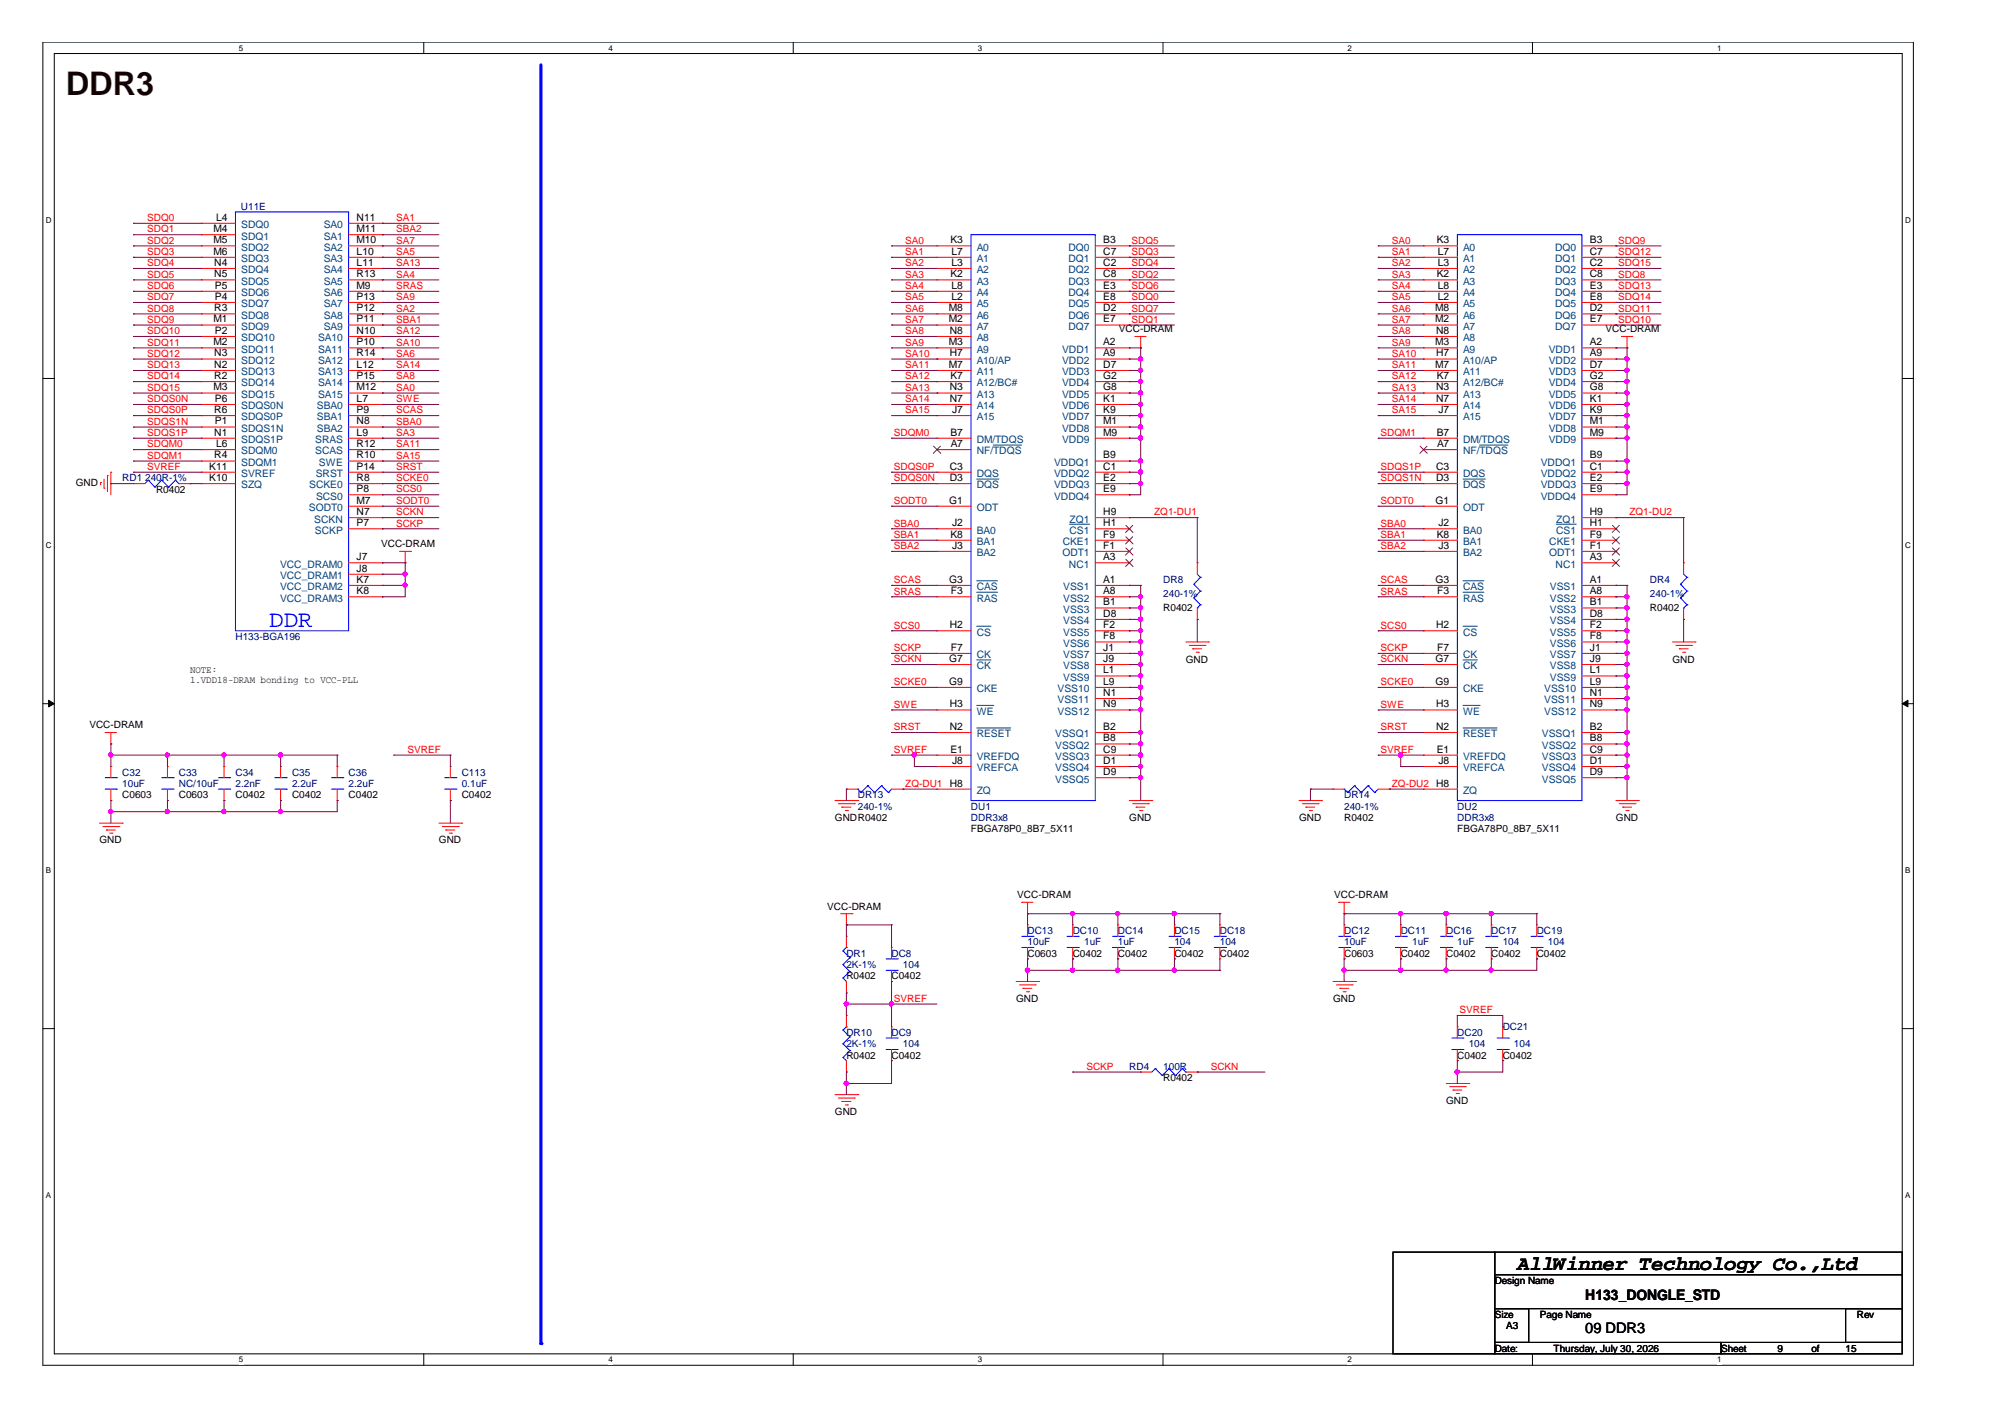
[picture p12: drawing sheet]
<svg xmlns="http://www.w3.org/2000/svg" width="297mm" height="210mm" viewBox="0 0 297 210" stroke-linecap="round" stroke-linejoin="round" font-family="sans-serif">
<defs><g id="words">
<text font-size="4.8" fill="#400000" x="9.7" y="14.1">DDR3</text>
<text font-size="3.5" fill="#00f" x="39.9" y="92.8">DDR</text>
<text font-size="3" x="224.8" y="188.1">AllWinner Technology Co.,Ltd</text>
<g font-size="2.2">
<text x="234.9" y="197.5">09 DDR3</text>
<text x="234.9" y="192.5">H133_DONGLE_STD</text>
</g>
<g font-size="1.5" fill="#f00">
<text x="21.8" y="32.7">SDQ0</text>
<text x="21.8" y="34.4">SDQ1</text>
<text x="58.7" y="32.7">SA1</text>
<text x="58.7" y="34.4">SBA2</text>
<text x="21.8" y="36.1">SDQ2</text>
<text x="21.8" y="37.8">SDQ3</text>
<text x="21.8" y="39.4">SDQ4</text>
<text x="21.8" y="41.1">SDQ5</text>
<text x="58.7" y="36.1">SA7</text>
<text x="58.7" y="37.8">SA5</text>
<text x="58.7" y="39.4">SA13</text>
<text x="58.7" y="41.1">SA4</text>
<text x="134.1" y="37.8">SA1</text>
<text x="134.1" y="39.4">SA2</text>
<text x="134.1" y="41.1">SA3</text>
<text x="134.1" y="36.1">SA0</text>
<text x="167.6" y="41.1">SDQ2</text>
<text x="167.6" y="39.4">SDQ4</text>
<text x="167.6" y="37.8">SDQ3</text>
<text x="167.6" y="36.1">SDQ5</text>
<text x="206.2" y="37.8">SA1</text>
<text x="206.2" y="39.4">SA2</text>
<text x="206.2" y="41.1">SA3</text>
<text x="206.2" y="36.1">SA0</text>
<text x="239.7" y="37.8">SDQ12</text>
<text x="239.7" y="36.1">SDQ9</text>
<text x="239.7" y="41.1">SDQ8</text>
<text x="239.7" y="39.4">SDQ15</text>
<text x="21.8" y="47.8">SDQ9</text>
<text x="21.8" y="46.2">SDQ8</text>
<text x="21.8" y="42.8">SDQ6</text>
<text x="21.8" y="44.5">SDQ7</text>
<text x="58.7" y="42.8">SRAS</text>
<text x="58.7" y="44.5">SA9</text>
<text x="58.7" y="47.8">SBA1</text>
<text x="58.7" y="46.2">SA2</text>
<text x="134.1" y="42.8">SA4</text>
<text x="134.1" y="44.5">SA5</text>
<text x="134.1" y="46.2">SA6</text>
<text x="134.1" y="47.8">SA7</text>
<text x="167.6" y="42.8">SDQ6</text>
<text x="167.6" y="47.8">SDQ1</text>
<text x="167.6" y="46.2">SDQ7</text>
<text x="167.6" y="44.5">SDQ0</text>
<text x="206.2" y="42.8">SA4</text>
<text x="206.2" y="44.5">SA5</text>
<text x="206.2" y="46.2">SA6</text>
<text x="206.2" y="47.8">SA7</text>
<text x="239.7" y="47.8">SDQ10</text>
<text x="239.7" y="46.2">SDQ11</text>
<text x="239.7" y="44.5">SDQ14</text>
<text x="239.7" y="42.8">SDQ13</text>
<text x="21.8" y="49.5">SDQ10</text>
<text x="21.8" y="52.8">SDQ12</text>
<text x="21.8" y="51.2">SDQ11</text>
<text x="58.7" y="49.5">SA12</text>
<text x="58.7" y="51.2">SA10</text>
<text x="58.7" y="52.8">SA6</text>
<text x="134.1" y="49.5">SA8</text>
<text x="134.1" y="51.2">SA9</text>
<text x="134.1" y="52.8">SA10</text>
<text x="206.2" y="49.5">SA8</text>
<text x="206.2" y="51.2">SA9</text>
<text x="206.2" y="52.8">SA10</text>
<text x="21.8" y="57.9">SDQ15</text>
<text x="21.8" y="56.2">SDQ14</text>
<text x="21.8" y="54.5">SDQ13</text>
<text x="21.8" y="59.6">SDQS0N</text>
<text x="58.7" y="54.5">SA14</text>
<text x="58.7" y="56.2">SA8</text>
<text x="58.7" y="59.6">SWE</text>
<text x="58.7" y="57.9">SA0</text>
<text x="134.1" y="59.6">SA14</text>
<text x="134.1" y="57.9">SA13</text>
<text x="134.1" y="56.2">SA12</text>
<text x="134.1" y="54.5">SA11</text>
<text x="206.2" y="59.6">SA14</text>
<text x="206.2" y="57.9">SA13</text>
<text x="206.2" y="56.2">SA12</text>
<text x="206.2" y="54.5">SA11</text>
<text x="21.8" y="64.6">SDQS1P</text>
<text x="21.8" y="62.9">SDQS1N</text>
<text x="21.8" y="61.2">SDQS0P</text>
<text x="58.7" y="61.2">SCAS</text>
<text x="58.7" y="62.9">SBA0</text>
<text x="58.7" y="64.6">SA3</text>
<text x="132.4" y="64.6">SDQM0</text>
<text x="134.1" y="61.2">SA15</text>
<text x="204.5" y="64.6">SDQM1</text>
<text x="206.2" y="61.2">SA15</text>
<text x="21.8" y="68">SDQM1</text>
<text x="21.8" y="66.3">SDQM0</text>
<text x="21.8" y="69.6">SVREF</text>
<text x="58.7" y="66.3">SA11</text>
<text x="58.7" y="68">SA15</text>
<text x="58.7" y="69.6">SRST</text>
<text x="58.7" y="71.3">SCKE0</text>
<text x="132.4" y="71.3">SDQS0N</text>
<text x="132.4" y="69.6">SDQS0P</text>
<text x="204.5" y="71.3">SDQS1N</text>
<text x="204.5" y="69.6">SDQS1P</text>
<text x="58.7" y="73">SCS0</text>
<text x="58.7" y="74.6">SODT0</text>
<text x="58.7" y="78">SCKP</text>
<text x="58.7" y="76.3">SCKN</text>
<text x="132.4" y="78">SBA0</text>
<text x="132.4" y="74.6">SODT0</text>
<text x="171" y="76.3">ZQ1-DU1</text>
<text x="204.5" y="78">SBA0</text>
<text x="204.5" y="74.6">SODT0</text>
<text x="241.4" y="76.3">ZQ1-DU2</text>
<text x="132.4" y="79.7">SBA1</text>
<text x="132.4" y="81.3">SBA2</text>
<text x="204.5" y="79.7">SBA1</text>
<text x="204.5" y="81.3">SBA2</text>
<text x="132.4" y="88.1">SRAS</text>
<text x="132.4" y="86.4">SCAS</text>
<text x="204.5" y="86.4">SCAS</text>
<text x="204.5" y="88.1">SRAS</text>
<text x="132.4" y="93.1">SCS0</text>
<text x="204.5" y="93.1">SCS0</text>
<text x="132.4" y="101.5">SCKE0</text>
<text x="132.4" y="96.4">SCKP</text>
<text x="132.4" y="98.1">SCKN</text>
<text x="204.5" y="96.4">SCKP</text>
<text x="204.5" y="98.1">SCKN</text>
<text x="204.5" y="101.5">SCKE0</text>
<text x="132.4" y="104.8">SWE</text>
<text x="204.5" y="104.8">SWE</text>
<text x="60.4" y="111.5">SVREF</text>
<text x="132.4" y="111.5">SVREF</text>
<text x="132.4" y="108.2">SRST</text>
<text x="204.5" y="111.5">SVREF</text>
<text x="204.5" y="108.2">SRST</text>
<text x="134.1" y="116.6">ZQ-DU1</text>
<text x="206.2" y="116.6">ZQ-DU2 H8</text>
<text x="132.4" y="148.4">SVREF</text>
<text x="216.2" y="150.1">SVREF</text>
<text x="161" y="158.5">SCKP</text>
<text x="179.4" y="158.5">SCKN</text>
</g>
<g font-size="1.5">
<text x="31.6" y="34.4">M4</text>
<text x="32" y="32.7">L4</text>
<text x="52.8" y="32.7">N11</text>
<text x="52.8" y="34.4">M11</text>
<text x="31.6" y="36">M5</text>
<text x="31.6" y="37.7">M6</text>
<text x="31.7" y="39.4">N4</text>
<text x="31.7" y="41.1">N5</text>
<text x="52.8" y="36">M10</text>
<text x="52.8" y="37.7">L10</text>
<text x="52.8" y="39.4">L11</text>
<text x="52.8" y="41.1">R13</text>
<text x="140.8" y="36">K3</text>
<text x="140.8" y="41.1">K2</text>
<text x="141" y="37.7">L7</text>
<text x="141" y="39.4">L3</text>
<text x="163.4" y="37.7">C7</text>
<text x="163.4" y="36">B3</text>
<text x="163.4" y="41.1">C8</text>
<text x="163.4" y="39.4">C2</text>
<text x="212.9" y="36">K3</text>
<text x="212.9" y="41.1">K2</text>
<text x="213" y="37.7">L7</text>
<text x="213" y="39.4">L3</text>
<text x="235.5" y="37.7">C7</text>
<text x="235.5" y="36">B3</text>
<text x="235.5" y="41.1">C8</text>
<text x="235.5" y="39.4">C2</text>
<text x="31.6" y="47.8">M1</text>
<text x="31.7" y="46.1">R3</text>
<text x="31.8" y="42.8">P5</text>
<text x="31.8" y="44.4">P4</text>
<text x="52.8" y="42.8">M9</text>
<text x="52.8" y="44.4">P13</text>
<text x="52.8" y="46.1">P12</text>
<text x="52.8" y="47.8">P11</text>
<text x="140.6" y="46.1">M8</text>
<text x="140.6" y="47.8">M2</text>
<text x="141" y="44.4">L2</text>
<text x="141" y="42.8">L8</text>
<text x="163.4" y="46.1">D2</text>
<text x="163.4" y="47.8">E7</text>
<text x="163.4" y="42.8">E3</text>
<text x="163.4" y="44.4">E8</text>
<text x="212.6" y="46.1">M8</text>
<text x="212.6" y="47.8">M2</text>
<text x="213" y="44.4">L2</text>
<text x="213" y="42.8">L8</text>
<text x="235.5" y="46.1">D2</text>
<text x="235.5" y="47.8">E7</text>
<text x="235.5" y="42.8">E3</text>
<text x="235.5" y="44.4">E8</text>
<text x="31.6" y="51.2">M2</text>
<text x="31.7" y="52.8">N3</text>
<text x="31.8" y="49.5">P2</text>
<text x="52.8" y="49.5">N10</text>
<text x="52.8" y="51.2">P10</text>
<text x="52.8" y="52.8">R14</text>
<text x="140.6" y="51.2">M3</text>
<text x="140.7" y="52.8">H7</text>
<text x="140.7" y="49.5">N8</text>
<text x="163.4" y="51.2">A2</text>
<text x="163.4" y="52.8">A9</text>
<text x="165.8" y="49.2">VCC-DRAM</text>
<text x="212.6" y="51.2">M3</text>
<text x="212.8" y="52.8">H7</text>
<text x="212.8" y="49.5">N8</text>
<text x="235.5" y="51.2">A2</text>
<text x="235.5" y="52.8">A9</text>
<text x="237.9" y="49.2">VCC-DRAM</text>
<text x="31.6" y="57.8">M3</text>
<text x="31.7" y="54.5">N2</text>
<text x="31.7" y="56.1">R2</text>
<text x="31.8" y="59.5">P6</text>
<text x="52.8" y="54.5">L12</text>
<text x="52.8" y="56.1">P15</text>
<text x="52.8" y="57.8">M12</text>
<text x="52.8" y="59.5">L7</text>
<text x="140.6" y="54.5">M7</text>
<text x="140.7" y="57.8">N3</text>
<text x="140.7" y="59.5">N7</text>
<text x="140.8" y="56.1">K7</text>
<text x="163.4" y="56.1">G2</text>
<text x="163.4" y="57.8">G8</text>
<text x="163.4" y="54.5">D7</text>
<text x="163.4" y="59.5">K1</text>
<text x="212.6" y="54.5">M7</text>
<text x="212.8" y="57.8">N3</text>
<text x="212.8" y="59.5">N7</text>
<text x="212.9" y="56.1">K7</text>
<text x="235.5" y="56.1">G2</text>
<text x="235.5" y="57.8">G8</text>
<text x="235.5" y="54.5">D7</text>
<text x="235.5" y="59.5">K1</text>
<text x="31.7" y="61.2">R6</text>
<text x="31.7" y="64.5">N1</text>
<text x="31.8" y="62.9">P1</text>
<text x="52.8" y="64.5">L9</text>
<text x="52.8" y="61.2">P9</text>
<text x="52.8" y="62.9">N8</text>
<text x="140.8" y="64.5">B7</text>
<text x="141.1" y="61.2">J7</text>
<text x="163.4" y="61.2">K9</text>
<text x="163.4" y="62.9">M1</text>
<text x="163.4" y="64.5">M9</text>
<text x="212.9" y="64.5">B7</text>
<text x="213.1" y="61.2">J7</text>
<text x="235.5" y="61.2">K9</text>
<text x="235.5" y="62.9">M1</text>
<text x="235.5" y="64.5">M9</text>
<text x="11.2" y="72">GND</text>
<text x="31" y="69.6">K11</text>
<text x="31" y="71.3">K10</text>
<text x="31.7" y="67.9">R4</text>
<text x="32" y="66.2">L6</text>
<text x="52.8" y="66.2">R12</text>
<text x="52.8" y="67.9">R10</text>
<text x="52.8" y="71.3">R8</text>
<text x="52.8" y="69.6">P14</text>
<text x="140.7" y="71.3">D3</text>
<text x="140.7" y="69.6">C3</text>
<text x="140.8" y="66.2">A7</text>
<text x="163.4" y="67.9">B9</text>
<text x="163.4" y="69.6">C1</text>
<text x="163.4" y="71.3">E2</text>
<text x="212.8" y="71.3">D3</text>
<text x="212.8" y="69.6">C3</text>
<text x="212.9" y="66.2">A7</text>
<text x="235.5" y="67.9">B9</text>
<text x="235.5" y="69.6">C1</text>
<text x="235.5" y="71.3">E2</text>
<text x="23.1" y="73">R0402</text>
<text x="52.8" y="76.3">N7</text>
<text x="52.8" y="72.9">P8</text>
<text x="52.8" y="74.6">M7</text>
<text x="52.8" y="77.9">P7</text>
<text x="140.6" y="74.6">G1</text>
<text x="141.1" y="77.9">J2</text>
<text x="163.4" y="72.9">E9</text>
<text x="163.4" y="76.3">H9</text>
<text x="163.4" y="77.9">H1</text>
<text x="212.7" y="74.6">G1</text>
<text x="213.1" y="77.9">J2</text>
<text x="235.5" y="72.9">E9</text>
<text x="235.5" y="76.3">H9</text>
<text x="235.5" y="77.9">H1</text>
<text x="52.8" y="83">J7</text>
<text x="56.5" y="81">VCC-DRAM</text>
<text x="140.8" y="79.6">K8</text>
<text x="141.1" y="81.3">J3</text>
<text x="163.4" y="79.6">F9</text>
<text x="163.4" y="81.3">F1</text>
<text x="163.4" y="83">A3</text>
<text x="212.9" y="79.6">K8</text>
<text x="213.1" y="81.3">J3</text>
<text x="235.5" y="79.6">F9</text>
<text x="235.5" y="81.3">F1</text>
<text x="235.5" y="83">A3</text>
<text x="52.8" y="84.7">J8</text>
<text x="52.8" y="86.3">K7</text>
<text x="52.8" y="88">K8</text>
<text x="140.6" y="86.3">G3</text>
<text x="140.9" y="88">F3</text>
<text x="163.4" y="89.7">B1</text>
<text x="163.4" y="86.3">A1</text>
<text x="163.4" y="88">A8</text>
<text x="212.7" y="86.3">G3</text>
<text x="212.9" y="88">F3</text>
<text x="235.5" y="89.7">B1</text>
<text x="235.5" y="86.3">A1</text>
<text x="235.5" y="88">A8</text>
<text x="140.7" y="93.1">H2</text>
<text x="163.4" y="91.4">D8</text>
<text x="163.4" y="93.1">F2</text>
<text x="163.4" y="94.7">F8</text>
<text x="172.3" y="90.4">R0402</text>
<text x="212.8" y="93.1">H2</text>
<text x="235.5" y="91.4">D8</text>
<text x="235.5" y="93.1">F2</text>
<text x="235.5" y="94.7">F8</text>
<text x="244.4" y="90.4">R0402</text>
<text x="140.6" y="101.4">G9</text>
<text x="140.6" y="98.1">G7</text>
<text x="140.9" y="96.4">F7</text>
<text x="163.4" y="96.4">J1</text>
<text x="163.4" y="98.1">J9</text>
<text x="163.4" y="99.8">L1</text>
<text x="163.4" y="101.4">L9</text>
<text x="175.7" y="98.1">GND</text>
<text x="212.7" y="101.4">G9</text>
<text x="212.7" y="98.1">G7</text>
<text x="212.9" y="96.4">F7</text>
<text x="235.5" y="96.4">J1</text>
<text x="235.5" y="98.1">J9</text>
<text x="235.5" y="99.8">L1</text>
<text x="235.5" y="101.4">L9</text>
<text x="247.8" y="98.1">GND</text>
<text x="13.3" y="107.8">VCC-DRAM</text>
<text x="140.7" y="104.8">H3</text>
<text x="163.4" y="103.1">N1</text>
<text x="163.4" y="104.8">N9</text>
<text x="212.8" y="104.8">H3</text>
<text x="235.5" y="103.1">N1</text>
<text x="235.5" y="104.8">N9</text>
<text x="140.7" y="108.1">N2</text>
<text x="140.8" y="111.5">E1</text>
<text x="141.1" y="113.2">J8</text>
<text x="163.4" y="113.2">D1</text>
<text x="163.4" y="111.5">C9</text>
<text x="163.4" y="109.8">B8</text>
<text x="163.4" y="108.1">B2</text>
<text x="212.8" y="108.1">N2</text>
<text x="212.9" y="111.5">E1</text>
<text x="213.1" y="113.2">J8</text>
<text x="235.5" y="113.2">D1</text>
<text x="235.5" y="111.5">C9</text>
<text x="235.5" y="109.8">B8</text>
<text x="235.5" y="108.1">B2</text>
<text x="18.1" y="118.3">C0603</text>
<text x="26.5" y="118.3">C0603</text>
<text x="34.9" y="118.3">C0402</text>
<text x="43.3" y="118.3">C0402</text>
<text x="51.6" y="118.3">C0402</text>
<text x="68.4" y="118.3">C0402</text>
<text x="140.7" y="116.5">H8</text>
<text x="163.4" y="114.8">D9</text>
<text x="235.5" y="114.8">D9</text>
<text x="14.7" y="124.9">GND</text>
<text x="65" y="124.9">GND</text>
<text x="123.7" y="121.6">GNDR0402</text>
<text x="143.8" y="123.3">FBGA78P0_8B7_5X11</text>
<text x="167.3" y="121.6">GND</text>
<text x="192.4" y="121.6">GND</text>
<text x="199.1" y="121.6">R0402</text>
<text x="215.9" y="123.3">FBGA78P0_8B7_5X11</text>
<text x="239.4" y="121.6">GND</text>
<text x="122.6" y="134.8">VCC-DRAM</text>
<text x="150.7" y="133">VCC-DRAM</text>
<text x="197.7" y="133">VCC-DRAM</text>
<text x="152.2" y="141.7">C0603</text>
<text x="158.9" y="141.7">C0402</text>
<text x="165.6" y="141.7">C0402</text>
<text x="174" y="141.7">C0402</text>
<text x="180.7" y="141.7">C0402</text>
<text x="199.1" y="141.7">C0603</text>
<text x="207.5" y="141.7">C0402</text>
<text x="214.2" y="141.7">C0402</text>
<text x="220.9" y="141.7">C0402</text>
<text x="227.7" y="141.7">C0402</text>
<text x="125.4" y="145.1">R0402</text>
<text x="132.1" y="145.1">C0402</text>
<text x="150.5" y="148.4">GND</text>
<text x="197.5" y="148.4">GND</text>
<text x="125.4" y="156.8">R0402</text>
<text x="132.1" y="156.8">C0402</text>
<text x="172.3" y="160.2">R0402</text>
<text x="215.9" y="156.8">C0402</text>
<text x="222.6" y="156.8">C0402</text>
<text x="123.7" y="165.2">GND</text>
<text x="214.2" y="163.5">GND</text>
<text x="221.4" y="190.2">Design Name</text>
<text x="221.4" y="195.2">Size</text>
<text x="223.1" y="196.9">A3</text>
<text x="228.1" y="195.2">Page Name</text>
<text x="275.1" y="195.2">Rev</text>
<text x="221.4" y="200.2">Date:</text>
<text x="230.2" y="200.2">Thursday, July 30, 2026</text>
<text x="255" y="200.2">Sheet</text>
<text x="263.4" y="200.2">9</text>
<text x="268.4" y="200.2">of</text>
<text x="273.4" y="200.2">15</text>
</g>
<g font-size="1.5" fill="#000080">
<text x="35.7" y="31.1">U11E</text>
<text x="18.1" y="71.3">RD1 240R-1%</text>
<text x="172.3" y="86.4">DR8</text>
<text x="172.3" y="88.4">240-1%</text>
<text x="244.4" y="86.4">DR4</text>
<text x="244.4" y="88.4">240-1%</text>
<text x="34.9" y="94.8">H133-BGA196</text>
<text x="18.1" y="114.9">C32</text>
<text x="18.1" y="116.6">10uF</text>
<text x="26.5" y="114.9">C33</text>
<text x="26.5" y="116.6">NC/10uF</text>
<text x="34.9" y="114.9">C34</text>
<text x="34.9" y="116.6">2.2nF</text>
<text x="43.3" y="114.9">C35</text>
<text x="43.3" y="116.6">2.2uF</text>
<text x="51.6" y="114.9">C36</text>
<text x="51.6" y="116.6">2.2uF</text>
<text x="68.4" y="114.9">C113</text>
<text x="68.4" y="116.6">0.1uF</text>
<text x="127.1" y="118.3">DR13</text>
<text x="127.1" y="119.9">240-1%</text>
<text x="143.8" y="119.9">DU1</text>
<text x="199.1" y="118.3">DR14</text>
<text x="199.1" y="119.9">240-1%</text>
<text x="215.9" y="119.9">DU2</text>
<text x="143.8" y="121.6">DDR3x8</text>
<text x="215.9" y="121.6">DDR3x8</text>
<text x="125.4" y="141.7">DR1</text>
<text x="125.4" y="143.4">2K-1%</text>
<text x="132.1" y="141.7">DC8</text>
<text x="133.8" y="143.4">104</text>
<text x="152.2" y="138.4">DC13</text>
<text x="152.2" y="140.1">10uF</text>
<text x="158.9" y="138.4">DC10</text>
<text x="160.6" y="140.1">1uF</text>
<text x="165.6" y="138.4">DC14</text>
<text x="165.6" y="140.1">1uF</text>
<text x="174" y="138.4">DC15</text>
<text x="174" y="140.1">104</text>
<text x="180.7" y="138.4">DC18</text>
<text x="180.7" y="140.1">104</text>
<text x="199.1" y="138.4">DC12</text>
<text x="199.1" y="140.1">10uF</text>
<text x="207.5" y="138.4">DC11</text>
<text x="209.2" y="140.1">1uF</text>
<text x="214.2" y="138.4">DC16</text>
<text x="215.9" y="140.1">1uF</text>
<text x="220.9" y="138.4">DC17</text>
<text x="222.6" y="140.1">104</text>
<text x="227.7" y="138.4">DC19</text>
<text x="229.3" y="140.1">104</text>
<text x="125.4" y="153.5">DR10</text>
<text x="125.4" y="155.1">2K-1%</text>
<text x="132.1" y="153.5">DC9</text>
<text x="133.8" y="155.1">104</text>
<text x="215.9" y="153.5">DC20</text>
<text x="217.6" y="155.1">104</text>
<text x="222.6" y="152.6">DC21</text>
<text x="224.3" y="155.1">104</text>
<text x="167.3" y="158.5">RD4</text>
<text x="172.3" y="158.5">100R</text>
</g>
<g font-size="1.5" fill="#004080">
<text x="35.7" y="33.8">SDQ0</text>
<text x="35.7" y="35.5">SDQ1</text>
<text x="48" y="33.8">SA0</text>
<text x="48" y="35.5">SA1</text>
<text x="35.7" y="37.1">SDQ2</text>
<text x="35.7" y="38.8">SDQ3</text>
<text x="35.7" y="40.5">SDQ4</text>
<text x="48" y="37.1">SA2</text>
<text x="48" y="38.8">SA3</text>
<text x="48" y="40.5">SA4</text>
<text x="144.7" y="38.8">A1</text>
<text x="144.7" y="40.5">A2</text>
<text x="144.7" y="37.1">A0</text>
<text x="158.3" y="38.8">DQ1</text>
<text x="158.3" y="37.1">DQ0</text>
<text x="158.3" y="40.5">DQ2</text>
<text x="216.7" y="38.8">A1</text>
<text x="216.7" y="40.5">A2</text>
<text x="216.7" y="37.1">A0</text>
<text x="230.4" y="38.8">DQ1</text>
<text x="230.4" y="37.1">DQ0</text>
<text x="230.4" y="40.5">DQ2</text>
<text x="35.7" y="42.2">SDQ5</text>
<text x="35.7" y="43.9">SDQ6</text>
<text x="35.7" y="45.5">SDQ7</text>
<text x="35.7" y="47.2">SDQ8</text>
<text x="48" y="42.2">SA5</text>
<text x="48" y="43.9">SA6</text>
<text x="48" y="45.5">SA7</text>
<text x="48" y="47.2">SA8</text>
<text x="144.7" y="42.2">A3</text>
<text x="144.7" y="45.5">A5</text>
<text x="144.7" y="47.2">A6</text>
<text x="144.7" y="43.9">A4</text>
<text x="158.3" y="47.2">DQ6</text>
<text x="158.3" y="43.9">DQ4</text>
<text x="158.3" y="42.2">DQ3</text>
<text x="158.3" y="45.5">DQ5</text>
<text x="216.7" y="42.2">A3</text>
<text x="216.7" y="45.5">A5</text>
<text x="216.7" y="47.2">A6</text>
<text x="216.7" y="43.9">A4</text>
<text x="230.4" y="47.2">DQ6</text>
<text x="230.4" y="43.9">DQ4</text>
<text x="230.4" y="42.2">DQ3</text>
<text x="230.4" y="45.5">DQ5</text>
<text x="35.7" y="48.9">SDQ9</text>
<text x="35.7" y="50.6">SDQ10</text>
<text x="35.7" y="52.3">SDQ11</text>
<text x="35.7" y="53.9">SDQ12</text>
<text x="47.1" y="50.6">SA10</text>
<text x="47.1" y="52.3">SA11</text>
<text x="47.1" y="53.9">SA12</text>
<text x="48" y="48.9">SA9</text>
<text x="144.7" y="53.9">A10/AP</text>
<text x="144.7" y="48.9">A7</text>
<text x="144.7" y="52.3">A9</text>
<text x="144.7" y="50.6">A8</text>
<text x="157.4" y="52.3">VDD1</text>
<text x="157.4" y="53.9">VDD2</text>
<text x="158.3" y="48.9">DQ7</text>
<text x="216.7" y="53.9">A10/AP</text>
<text x="216.7" y="48.9">A7</text>
<text x="216.7" y="52.3">A9</text>
<text x="216.7" y="50.6">A8</text>
<text x="229.4" y="52.3">VDD1</text>
<text x="229.4" y="53.9">VDD2</text>
<text x="230.4" y="48.9">DQ7</text>
<text x="35.7" y="55.6">SDQ13</text>
<text x="35.7" y="57.2">SDQ14</text>
<text x="35.7" y="58.9">SDQ15</text>
<text x="47.1" y="55.6">SA13</text>
<text x="47.1" y="57.2">SA14</text>
<text x="47.1" y="58.9">SA15</text>
<text x="144.7" y="55.6">A11</text>
<text x="144.7" y="57.2">A12/BC#</text>
<text x="144.7" y="58.9">A13</text>
<text x="157.4" y="57.2">VDD4</text>
<text x="157.4" y="58.9">VDD5</text>
<text x="157.4" y="55.6">VDD3</text>
<text x="216.7" y="55.6">A11</text>
<text x="216.7" y="57.2">A12/BC#</text>
<text x="216.7" y="58.9">A13</text>
<text x="229.4" y="57.2">VDD4</text>
<text x="229.4" y="58.9">VDD5</text>
<text x="229.4" y="55.6">VDD3</text>
<text x="35.7" y="60.6">SDQS0N</text>
<text x="35.7" y="62.3">SDQS0P</text>
<text x="35.7" y="64">SDQS1N</text>
<text x="35.7" y="65.6">SDQS1P</text>
<text x="46.7" y="65.6">SRAS</text>
<text x="46.9" y="60.6">SBA0</text>
<text x="46.9" y="62.3">SBA1</text>
<text x="46.9" y="64">SBA2</text>
<text x="144.7" y="62.3">A15</text>
<text x="144.7" y="65.6">DM/TDQS</text>
<text x="144.7" y="60.6">A14</text>
<text x="157.4" y="60.6">VDD6</text>
<text x="157.4" y="62.3">VDD7</text>
<text x="157.4" y="64">VDD8</text>
<text x="157.4" y="65.6">VDD9</text>
<text x="216.7" y="62.3">A15</text>
<text x="216.7" y="65.6">DM/TDQS</text>
<text x="216.7" y="60.6">A14</text>
<text x="229.4" y="60.6">VDD6</text>
<text x="229.4" y="62.3">VDD7</text>
<text x="229.4" y="64">VDD8</text>
<text x="229.4" y="65.6">VDD9</text>
<text x="35.7" y="67.3">SDQM0</text>
<text x="35.7" y="69">SDQM1</text>
<text x="35.7" y="70.7">SVREF</text>
<text x="46.7" y="67.3">SCAS</text>
<text x="46.8" y="70.7">SRST</text>
<text x="47.2" y="69">SWE</text>
<text x="144.7" y="67.3">NF/TDQS</text>
<text x="144.7" y="70.7">DQS</text>
<text x="156.2" y="69">VDDQ1</text>
<text x="156.2" y="70.7">VDDQ2</text>
<text x="216.7" y="67.3">NF/TDQS</text>
<text x="216.7" y="70.7">DQS</text>
<text x="228.3" y="69">VDDQ1</text>
<text x="228.3" y="70.7">VDDQ2</text>
<text x="35.7" y="72.4">SZQ</text>
<text x="45.8" y="75.7">SODT0</text>
<text x="45.8" y="72.4">SCKE0</text>
<text x="46.6" y="77.4">SCKN</text>
<text x="46.8" y="74">SCS0</text>
<text x="144.7" y="72.4">DQS</text>
<text x="144.7" y="75.7">ODT</text>
<text x="156.2" y="72.4">VDDQ3</text>
<text x="156.2" y="74">VDDQ4</text>
<text x="158.5" y="77.4">ZQ1</text>
<text x="216.7" y="72.4">DQS</text>
<text x="216.7" y="75.7">ODT</text>
<text x="228.3" y="72.4">VDDQ3</text>
<text x="228.3" y="74">VDDQ4</text>
<text x="230.5" y="77.4">ZQ1</text>
<text x="46.7" y="79.1">SCKP</text>
<text x="144.7" y="79.1">BA0</text>
<text x="144.7" y="80.7">BA1</text>
<text x="144.7" y="82.4">BA2</text>
<text x="157.4" y="82.4">ODT1</text>
<text x="157.4" y="80.7">CKE1</text>
<text x="158.5" y="79.1">CS1</text>
<text x="216.7" y="79.1">BA0</text>
<text x="216.7" y="80.7">BA1</text>
<text x="216.7" y="82.4">BA2</text>
<text x="229.5" y="82.4">ODT1</text>
<text x="229.5" y="80.7">CKE1</text>
<text x="230.5" y="79.1">CS1</text>
<text x="41.5" y="84.1">VCC_DRAM0</text>
<text x="41.5" y="85.8">VCC_DRAM1</text>
<text x="41.5" y="87.4">VCC_DRAM2</text>
<text x="41.5" y="89.1">VCC_DRAM3</text>
<text x="144.7" y="87.4">CAS</text>
<text x="144.7" y="89.1">RAS</text>
<text x="157.5" y="87.4">VSS1</text>
<text x="157.5" y="89.1">VSS2</text>
<text x="158.4" y="84.1">NC1</text>
<text x="216.7" y="87.4">CAS</text>
<text x="216.7" y="89.1">RAS</text>
<text x="229.6" y="87.4">VSS1</text>
<text x="229.6" y="89.1">VSS2</text>
<text x="230.5" y="84.1">NC1</text>
<text x="144.7" y="94.2">CS</text>
<text x="157.5" y="90.8">VSS3</text>
<text x="157.5" y="92.5">VSS4</text>
<text x="157.5" y="94.2">VSS5</text>
<text x="157.5" y="95.8">VSS6</text>
<text x="216.7" y="94.2">CS</text>
<text x="229.6" y="90.8">VSS3</text>
<text x="229.6" y="92.5">VSS4</text>
<text x="229.6" y="94.2">VSS5</text>
<text x="229.6" y="95.8">VSS6</text>
<text x="144.7" y="97.5">CK</text>
<text x="144.7" y="99.2">CK</text>
<text x="157.5" y="97.5">VSS7</text>
<text x="157.5" y="99.2">VSS8</text>
<text x="157.5" y="100.9">VSS9</text>
<text x="216.7" y="97.5">CK</text>
<text x="216.7" y="99.2">CK</text>
<text x="229.6" y="97.5">VSS7</text>
<text x="229.6" y="99.2">VSS8</text>
<text x="229.6" y="100.9">VSS9</text>
<text x="144.7" y="102.5">CKE</text>
<text x="144.7" y="105.9">WE</text>
<text x="156.7" y="102.5">VSS10</text>
<text x="156.7" y="104.2">VSS11</text>
<text x="156.7" y="105.9">VSS12</text>
<text x="216.7" y="102.5">CKE</text>
<text x="216.7" y="105.9">WE</text>
<text x="228.8" y="102.5">VSS10</text>
<text x="228.8" y="104.2">VSS11</text>
<text x="228.8" y="105.9">VSS12</text>
<text x="144.7" y="112.6">VREFDQ</text>
<text x="144.7" y="109.2">RESET</text>
<text x="156.3" y="112.6">VSSQ3</text>
<text x="156.3" y="110.9">VSSQ2</text>
<text x="156.3" y="109.2">VSSQ1</text>
<text x="216.7" y="112.6">VREFDQ</text>
<text x="216.7" y="109.2">RESET</text>
<text x="228.4" y="112.6">VSSQ3</text>
<text x="228.4" y="110.9">VSSQ2</text>
<text x="228.4" y="109.2">VSSQ1</text>
<text x="144.7" y="114.3">VREFCA</text>
<text x="144.7" y="117.6">ZQ</text>
<text x="156.3" y="115.9">VSSQ5</text>
<text x="156.3" y="114.3">VSSQ4</text>
<text x="216.7" y="114.3">VREFCA</text>
<text x="216.7" y="117.6">ZQ</text>
<text x="228.4" y="115.9">VSSQ5</text>
<text x="228.4" y="114.3">VSSQ4</text>
</g>
<g font-size="1.5" fill="#008000">
<text x="28.2" y="99.7">NOTE:</text>
<text x="28.2" y="101.1">1.VDD18-DRAM bonding to VCC-PLL</text>
</g>
<g font-size="1.2">
<text x="35.4" y="7.5">5</text>
<text x="90.1" y="7.5">4</text>
<text x="144.9" y="7.5">3</text>
<text x="199.6" y="7.5">2</text>
<text x="254.4" y="7.5">1</text>
<text x="6.8" y="33.1">D</text>
<text x="282.2" y="33.1">D</text>
<text x="6.8" y="81.2">C</text>
<text x="282.2" y="81.2">C</text>
<text x="6.8" y="129.4">B</text>
<text x="282.2" y="129.4">B</text>
<text x="6.8" y="177.5">A</text>
<text x="282.2" y="177.5">A</text>
<text x="35.4" y="201.8">5</text>
<text x="90.1" y="201.8">4</text>
<text x="144.9" y="201.8">3</text>
<text x="199.6" y="201.8">2</text>
<text x="254.4" y="201.8">1</text>
</g>
</g></defs>
<path d="M6.3 6.2h277.2v196h-277.2zM8 7.9h273.8v192.6h-273.8z" fill="none" stroke="#000" stroke-width=".15"/>
<g fill="#fff">
<path d="M35.4 6.4h.6v1.4h-.6z"/>
<path d="M35.4 200.7h.6v1.4h-.6z"/>
</g>
<path d="M62.8 6.2v1.7M62.8 200.5v1.7" fill="none" stroke="#000" stroke-width=".15"/>
<g fill="#fff">
<path d="M90.1 6.4h.7v1.4h-.7z"/>
<path d="M90.1 200.7h.7v1.4h-.7z"/>
</g>
<path d="M117.5 6.2v1.7M117.5 200.5v1.7" fill="none" stroke="#000" stroke-width=".15"/>
<g fill="#fff">
<path d="M144.9 6.4h.6v1.4h-.6z"/>
<path d="M144.9 200.7h.6v1.4h-.6z"/>
</g>
<path d="M172.3 6.2v1.7M172.3 200.5v1.7" fill="none" stroke="#000" stroke-width=".15"/>
<g fill="#fff">
<path d="M199.6 6.4h.7v1.4h-.7z"/>
<path d="M199.6 200.7h.7v1.4h-.7z"/>
</g>
<path d="M227 6.2v1.7M227 200.5v1.7" fill="none" stroke="#000" stroke-width=".15"/>
<g fill="#fff">
<path d="M254.4 6.4h.6v1.4h-.6z"/>
<path d="M254.4 200.7h.6v1.4h-.6z"/>
<path d="M6.8 32h.8v1.3h-.8z"/>
<path d="M282.2 32h.9v1.3h-.9z"/>
<path d="M6.8 80.1h.8v1.4h-.8z"/>
<path d="M282.2 80.1h.9v1.4h-.9z"/>
</g>
<path d="M6.3 56.1h1.7M281.8 56.1h1.7" fill="none" stroke="#000" stroke-width=".15"/>
<g fill="#fff">
<path d="M6.8 128.3h.7v1.3h-.7z"/>
<path d="M282.2 128.3h.8v1.3h-.8z"/>
</g>
<path d="M6.3 104.2h1.7M281.8 104.2h1.7" fill="none" stroke="#000" stroke-width=".15"/>
<path d="M7.2 103.7l.8 .5-.8 .5zM281.8 104.2l.9-.5v1z" fill="#000" stroke="#000" stroke-width=".15"/>
<g fill="#fff">
<path d="M6.8 176.4h.7v1.4h-.7z"/>
<path d="M282.2 176.4h.8v1.4h-.8z"/>
</g>
<path d="M6.3 152.4h1.7M281.8 152.4h1.7" fill="none" stroke="#000" stroke-width=".15"/>
<path d="M80.1 9.6v189.4" fill="none" stroke="#00f" stroke-width=".47"/>
<circle cx="80.1" cy="199" r=".23" fill="#00f"/>
<g fill="none" stroke="#f00" stroke-width=".15">
<path d="M29.8 33.1h.1M29.8 34.8h.1M29.8 36.4h.1M29.8 38.1h.1M29.8 39.8h.1M29.8 38.1h5.1M29.8 36.4h5.1M29.8 39.8h5.1M29.8 33.1h5.1M29.8 34.8h5.1M51.6 38.1h5M51.6 36.4h5"/>
<path d="M51.6 39.8h5M51.6 33.1h5M51.6 34.8h5M56.6 33.1h.1M56.6 34.8h.1M56.6 36.4h.1M56.6 38.1h.1M56.6 39.8h.1M138.8 38.1h.1M138.8 39.8h.1M138.8 36.4h.1M138.8 38.1h5"/>
<path d="M138.8 36.4h5M138.8 39.8h5M162.3 38.1h5M162.3 36.4h5M162.3 39.8h5M167.3 38.1h.1M167.3 36.4h.1M167.3 39.8h.1M210.9 38.1h.1M210.9 39.8h.1M210.9 36.4h.1M210.9 38.1h5"/>
<path d="M210.9 36.4h5M210.9 39.8h5M234.4 38.1h5M234.4 36.4h5M234.4 39.8h5M239.4 38.1h.1M239.4 36.4h.1M239.4 39.8h.1M29.8 41.5h.1M29.8 43.2h.1M29.8 44.8h.1M29.8 46.5h.1"/>
<path d="M29.8 48.1h.1M29.8 49.8h.1M29.8 51.5h.1M29.8 53.2h.1M29.8 54.9h.1M29.8 56.5h.1M29.8 58.2h.1M29.8 59.9h.1M29.8 49.8h5.1M29.8 46.5h5.1M29.8 48.1h5.1M29.8 43.2h5.1"/>
<path d="M29.8 41.5h5.1M29.8 44.8h5.1M29.8 53.2h5.1M29.8 56.5h5.1M29.8 51.5h5.1M29.8 54.9h5.1M29.8 58.2h5.1M29.8 59.9h5.1M51.6 49.8h5M51.6 46.5h5M51.6 48.1h5M51.6 43.2h5"/>
<path d="M51.6 41.5h5M51.6 44.8h5M51.6 53.2h5M51.6 56.5h5M51.6 51.5h5M51.6 54.9h5M51.6 58.2h5M51.6 59.9h5M56.6 41.5h.1M56.6 43.2h.1M56.6 44.8h.1M56.6 46.5h.1"/>
<path d="M56.6 48.1h.1M56.6 49.8h.1M56.6 51.5h.1M56.6 53.2h.1M56.6 54.9h.1M56.6 56.5h.1M56.6 58.2h.1M56.6 59.9h.1M138.8 53.2h.1M138.8 41.5h.1M138.8 44.8h.1M138.8 46.5h.1"/>
<path d="M138.8 43.2h.1M138.8 48.1h.1M138.8 51.5h.1M138.8 54.9h.1M138.8 49.8h.1M138.8 56.5h.1M138.8 58.2h.1M138.8 59.9h.1M138.8 49.8h5M138.8 46.5h5M138.8 48.1h5M138.8 43.2h5"/>
<path d="M138.8 41.5h5M138.8 44.8h5M138.8 53.2h5M138.8 56.5h5M138.8 51.5h5M138.8 54.9h5M138.8 58.2h5M138.8 59.9h5M162.3 46.5h5M162.3 48.1h5M162.3 43.2h5M162.3 41.5h5"/>
<path d="M162.3 44.8h5M162.3 53.2h5M162.3 56.5h5M162.3 51.5h5M162.3 54.9h5M162.3 58.2h5M162.3 59.9h5M167.3 46.5h.1M167.3 48.1h.1M167.3 43.2h.1M167.3 41.5h.1M167.3 44.8h.1"/>
<path d="M167.3 56.5h.1M167.3 51.5h.1M167.3 58.2h.1M167.3 53.2h.1M167.3 54.9h.1M167.3 59.9h.1M168.1 49.8h.1M168.1 49.8h1.7M169 51.5h.1M169 49.8v1.7M210.9 53.2h.1M210.9 41.5h.1"/>
<path d="M210.9 44.8h.1M210.9 46.5h.1M210.9 43.2h.1M210.9 48.1h.1M210.9 51.5h.1M210.9 54.9h.1M210.9 49.8h.1M210.9 56.5h.1M210.9 58.2h.1M210.9 59.9h.1M210.9 49.8h5M210.9 46.5h5"/>
<path d="M210.9 48.1h5M210.9 43.2h5M210.9 41.5h5M210.9 44.8h5M210.9 53.2h5M210.9 56.5h5M210.9 51.5h5M210.9 54.9h5M210.9 58.2h5M210.9 59.9h5M234.4 46.5h5M234.4 48.1h5"/>
<path d="M234.4 43.2h5M234.4 41.5h5M234.4 44.8h5M234.4 53.2h5M234.4 56.5h5M234.4 51.5h5M234.4 54.9h5M234.4 58.2h5M234.4 59.9h5M239.4 46.5h.1M239.4 48.1h.1M239.4 43.2h.1"/>
<path d="M239.4 41.5h.1M239.4 44.8h.1M239.4 56.5h.1M239.4 51.5h.1M239.4 58.2h.1M239.4 53.2h.1M239.4 54.9h.1M239.4 59.9h.1M240.2 49.8h.1M240.2 49.8h1.7M241 51.5h.1M241 49.8v1.7"/>
<path d="M14.9 71.5h.1M14.9 71.5v.3M15.4 72.3h.1M15.4 71v1.3M15.9 70.5h.1M15.9 70.5v2.3M16.4 69.9h.1M16.4 69.9v3.4M19.8 71.6h.1M19.8 71.6h1.7M26.5 71.6h1.7M28.2 71.6h.1"/>
<path d="M29.8 61.6h.1M29.8 63.3h.1M29.8 64.9h.1M29.8 66.6h.1M29.8 68.3h.1M29.8 69.9h.1M29.8 71.6h.1M29.8 61.6h5.1M29.8 64.9h5.1M29.8 66.6h5.1M29.8 71.6h5.1M29.8 69.9h5.1"/>
<path d="M29.8 68.3h5.1M29.8 63.3h5.1M51.6 61.6h5M51.6 64.9h5M51.6 66.6h5M51.6 71.6h5M51.6 69.9h5M51.6 75h5M51.6 68.3h5M51.6 73.3h5M51.6 78.3h5M51.6 63.3h5"/>
<path d="M51.6 76.7h5M56.6 61.6h.1M56.6 63.3h.1M56.6 64.9h.1M56.6 66.6h.1M56.6 68.3h.1M56.6 69.9h.1M56.6 71.6h.1M56.6 73.3h.1M56.6 75h.1M56.6 76.7h.1M56.6 78.3h.1"/>
<path d="M138.8 61.6h.1M138.8 64.9h.1M138.8 66.6h.1M138.8 71.6h.1M138.8 69.9h.1M138.8 75h.1M138.8 78.3h.1M138.8 61.6h5M138.8 64.9h5M138.8 66.6h5M138.8 71.6h5M138.8 69.9h5"/>
<path d="M138.8 75h5M138.8 78.3h5M162.3 61.6h5M162.3 64.9h5M162.3 71.6h5M162.3 69.9h5M162.3 68.3h5M162.3 73.3h5M162.3 78.3h5M162.3 63.3h5M162.3 76.7h5M167.3 68.3h.1"/>
<path d="M167.3 69.9h.1M167.3 71.6h.1M167.3 73.3h.1M167.3 61.6h.1M167.3 63.3h.1M167.3 64.9h.1M167.3 76.7h.1M167.3 78.3h.1M210.9 61.6h.1M210.9 64.9h.1M210.9 66.6h.1M210.9 71.6h.1"/>
<path d="M210.9 69.9h.1M210.9 75h.1M210.9 78.3h.1M210.9 61.6h5M210.9 64.9h5M210.9 66.6h5M210.9 71.6h5M210.9 69.9h5M210.9 75h5M210.9 78.3h5M234.4 61.6h5M234.4 64.9h5"/>
<path d="M234.4 71.6h5M234.4 69.9h5M234.4 68.3h5M234.4 73.3h5M234.4 78.3h5M234.4 63.3h5M234.4 76.7h5M239.4 68.3h.1M239.4 69.9h.1M239.4 71.6h.1M239.4 73.3h.1M239.4 61.6h.1"/>
<path d="M239.4 63.3h.1M239.4 64.9h.1M239.4 76.7h.1M239.4 78.3h.1M51.6 86.7h5M51.6 88.4h5M51.6 83.4h5M51.6 85.1h5M56.6 83.4h.1M56.6 85.1h.1M56.6 86.7h.1M56.6 88.4h.1"/>
<path d="M59.2 81.7h1.6M60 83.4h.1M60 81.7v1.7M60.8 81.7h.1M138.8 96.8h.1M138.8 98.4h.1M138.8 93.4h.1M138.8 80h.1M138.8 81.7h.1M138.8 86.7h.1M138.8 88.4h.1M138.8 81.7h5"/>
<path d="M138.8 96.8h5M138.8 98.4h5M138.8 93.4h5M138.8 86.7h5M138.8 88.4h5M138.8 80h5M162.3 81.7h5M162.3 95.1h5M162.3 96.8h5M162.3 98.4h5M162.3 93.4h5M162.3 90.1h5"/>
<path d="M162.3 86.7h5M162.3 91.8h5M162.3 88.4h5M162.3 80h5M162.3 83.4h5M167.3 90.1h.1M167.3 86.7h.1M167.3 91.8h.1M167.3 88.4h.1M167.3 93.4h.1M167.3 95.1h.1M167.3 96.8h.1"/>
<path d="M167.3 98.4h.1M167.3 80h.1M167.3 81.7h.1M167.3 83.4h.1M175.7 95.1h3.3M176.2 95.6h2.3M176.7 96.1h.1M176.7 96.1h1.3M177.2 96.6h.3M177.4 83.4h.1M177.4 91.8h.1M177.4 83.4v1.7"/>
<path d="M177.4 90.1v1.7M177.5 96.6h.1M178.5 95.6h.1M179 95.1h.1M210.9 96.8h.1M210.9 98.4h.1M210.9 93.4h.1M210.9 80h.1M210.9 81.7h.1M210.9 86.7h.1M210.9 88.4h.1M210.9 81.7h5"/>
<path d="M210.9 96.8h5M210.9 98.4h5M210.9 93.4h5M210.9 86.7h5M210.9 88.4h5M210.9 80h5M234.4 81.7h5M234.4 95.1h5M234.4 96.8h5M234.4 98.4h5M234.4 93.4h5M234.4 90.1h5"/>
<path d="M234.4 86.7h5M234.4 91.8h5M234.4 88.4h5M234.4 80h5M234.4 83.4h5M239.4 90.1h.1M239.4 86.7h.1M239.4 91.8h.1M239.4 88.4h.1M239.4 93.4h.1M239.4 95.1h.1M239.4 96.8h.1"/>
<path d="M239.4 98.4h.1M239.4 80h.1M239.4 81.7h.1M239.4 83.4h.1M247.8 95.1h3.3M248.3 95.6h2.3M248.8 96.1h.1M248.8 96.1h1.3M249.3 96.6h.3M249.4 83.4h.1M249.4 91.8h.1M249.4 83.4v1.7"/>
<path d="M249.4 90.1v1.7M249.6 96.6h.1M250.6 95.6h.1M251.1 95.1h.1M15.6 108.5h.1M15.6 108.5h1.7M16.4 110.2h.1M16.4 118.6h.1M16.4 113.6h.1M16.4 108.5v1.7M16.4 113.6v1.6M16.4 116.9v1.7"/>
<path d="M24.8 118.6h.1M24.8 113.6h.1M24.8 113.6v1.6M24.8 116.9v1.7M33.2 118.6h.1M33.2 113.6h.1M33.2 113.6v1.6M33.2 116.9v1.7M41.6 118.6h.1M41.6 113.6h.1M41.6 113.6v1.6M41.6 116.9v1.7"/>
<path d="M50 118.6h.1M50 113.6h.1M50 113.6v1.6M50 116.9v1.7M66.7 118.6h.1M66.7 113.6h.1M66.7 113.6v1.6M66.7 116.9v1.7M123.7 118.6h3.4M124.2 119.1h2.4M124.7 119.6h.1M124.7 119.6h1.4"/>
<path d="M125.4 116.9h.1M125.4 116.9h1.7M126.6 119.1h.1M127.1 118.6h.1M132.1 116.9h1.7M133.8 116.9h.1M138.8 111.9h.1M138.8 101.8h.1M138.8 105.2h.1M138.8 113.6h.1M138.8 116.9h.1M138.8 108.5h.1"/>
<path d="M138.8 108.5h5M138.8 111.9h5M138.8 101.8h5M138.8 105.2h5M138.8 113.6h5M138.8 116.9h5M162.3 108.5h5M162.3 111.9h5M162.3 101.8h5M162.3 105.2h5M162.3 115.2h5M162.3 113.6h5"/>
<path d="M162.3 110.2h5M162.3 100.1h5M162.3 103.5h5M167.3 115.2h.1M167.3 113.6h.1M167.3 111.9h.1M167.3 110.2h.1M167.3 108.5h.1M167.3 100.1h.1M167.3 101.8h.1M167.3 103.5h.1M167.3 105.2h.1"/>
<path d="M167.3 118.6h3.3M167.8 119.1h2.3M168.3 119.6h.1M168.3 119.6h1.3M170.1 119.1h.1M170.6 118.6h.1M192.4 118.6h3.4M193 119.1h2.3M193.5 119.6h.1M193.5 119.6h1.3M195.3 119.1h.1M195.8 118.6h.1"/>
<path d="M197.5 116.9h.1M197.5 116.9h1.6M204.2 116.9h1.7M205.9 116.9h.1M210.9 111.9h.1M210.9 101.8h.1M210.9 105.2h.1M210.9 113.6h.1M210.9 116.9h.1M210.9 108.5h.1M210.9 108.5h5M210.9 111.9h5"/>
<path d="M210.9 101.8h5M210.9 105.2h5M210.9 113.6h5M210.9 116.9h5M234.4 108.5h5M234.4 111.9h5M234.4 101.8h5M234.4 105.2h5M234.4 115.2h5M234.4 113.6h5M234.4 110.2h5M234.4 100.1h5"/>
<path d="M234.4 103.5h5M239.4 115.2h.1M239.4 113.6h.1M239.4 111.9h.1M239.4 110.2h.1M239.4 108.5h.1M239.4 100.1h.1M239.4 101.8h.1M239.4 103.5h.1M239.4 105.2h.1M239.4 118.6h3.3M239.9 119.1h2.3"/>
<path d="M240.4 119.6h.1M240.4 119.6h1.3M242.2 119.1h.1M242.7 118.6h.1M14.7 121.9h3.4M15.2 122.4h2.4M15.7 123h.1M15.7 123h1.4M16.3 123.4h.3M16.6 123.4h.1M17.6 122.4h.1M18.1 121.9h.1"/>
<path d="M65 121.9h3.4M65.5 122.4h2.4M66 123h.1M66 123h1.4M66.5 123.4h.4M66.9 123.4h.1M67.9 122.4h.1M68.4 121.9h.1M124.5 135.4h1.7M125.2 120.1h.4M125.4 137h.1M125.4 138.7h.1"/>
<path d="M125.4 135.4v1.6M125.4 138.7v1.6M125.6 120.1h.1M126.2 135.4h.1M151.4 133.7h.1M151.4 133.7h1.6M152.2 135.4h.1M152.2 137h.1M152.2 133.7v1.7M152.2 137v1.7M158.9 137h.1M158.9 137v1.7"/>
<path d="M165.6 137h.1M165.6 137v1.7M168.8 120.1h.4M169.2 120.1h.1M174 137h.1M174 137v1.7M180.7 137h.1M180.7 137v1.7M194 120.1h.3M194.3 120.1h.1M198.3 133.7h.1M198.3 133.7h1.7"/>
<path d="M199.1 135.4h.1M199.1 137h.1M199.1 133.7v1.7M199.1 137v1.7M207.5 137h.1M207.5 137v1.7M214.2 137h.1M214.2 137v1.7M220.9 137h.1M220.9 137v1.7M227.7 137h.1M227.7 137v1.7"/>
<path d="M240.9 120.1h.3M241.2 120.1h.1M125.4 158.8h.1M125.4 150.4h.1M125.4 147.1h.1M125.4 145.4v1.7M125.4 150.4v1.7M125.4 157.1v1.7M132.1 145.4h.1M132.1 140.3h.1M132.1 157.1h.1M132.1 152.1h.1"/>
<path d="M132.1 140.3v1.7M132.1 143.7v1.7M132.1 152.1v1.7M132.1 155.5v1.6M150.5 145.4h3.4M151 145.9h2.4M151.6 146.4h.1M151.6 146.4h1.3M152.1 146.9h.3M152.2 142h.1M152.2 140.3v1.7M152.4 146.9h.1"/>
<path d="M153.4 145.9h.1M153.9 145.4h.1M158.9 142h.1M158.9 140.3v1.7M165.6 142h.1M165.6 140.3v1.7M169 158.8h.1M169 158.8h1.6M174 142h.1M174 140.3v1.7M175.7 158.8h1.7M177.4 158.8h.1"/>
<path d="M180.7 142h.1M180.7 140.3v1.7M197.5 145.4h3.3M198 145.9h2.3M198.5 146.4h.1M198.5 146.4h1.3M199 146.9h.3M199.1 142h.1M199.1 140.3v1.7M199.3 146.9h.1M200.3 145.9h.1M200.8 145.4h.1"/>
<path d="M207.5 142h.1M207.5 140.3v1.7M214.2 142h.1M214.2 140.3v1.7M215.9 157.1h.1M215.9 152.1h.1M215.9 152.1v1.7M215.9 155.5v1.6M220.9 142h.1M220.9 140.3v1.7M222.6 157.1h.1M222.6 152.1h.1"/>
<path d="M222.6 152.1v1.7M222.6 155.5v1.6M227.7 142h.1M227.7 140.3v1.7M123.7 162.2h3.4M124.2 162.7h2.4M124.7 163.2h.1M124.7 163.2h1.4M125.2 163.7h.4M125.6 163.7h.1M126.6 162.7h.1M127.1 162.2h.1"/>
<path d="M214.2 160.5h3.4M214.8 161h2.3M215.3 161.5h.1M215.3 161.5h1.3M215.7 162h.4M216.1 162h.1M217.1 161h.1M217.6 160.5h.1"/>
</g>
<path d="M206.4 185.5h15v15h-15zM221.4 185.5h60.4v3.3h-60.4zM221.4 188.8h60.4v5.1h-60.4zM221.4 193.9h5.1v5h-5.1zM221.4 198.9h33.6v1.6h-33.6zM255 198.9h26.8v1.6h-26.8zM273.4 193.9h8.4v5h-8.4z" fill="none" stroke="#000" stroke-width=".15"/>
<g fill="none" stroke="#00f" stroke-width=".15">
<path d="M34.9 31.4h16.7v62h-16.7zM143.8 34.8h18.5v83.8h-18.5zM215.9 34.8h18.5v83.8h-18.5zM22 71.1h.1M22 71.1l-.5 .5M22 71.1l.9 1.1M22.9 72.2h.1M24 71.1h.1M24 71.1l-1.1 1.1M24 71.1l1 1.1M25 72.2h.1M26 71.1h.1"/>
<path d="M26 71.1l-1 1.1M26 71.1l.5 .5M26.5 71.6h.1M176.9 86.5h.1M176.9 88.6h.1M176.9 86.5l.9 1.1M176.9 88.6l.9 1M177.4 90.1h.1M177.4 85.1l.4 .4M177.8 85.5h.1M177.8 87.6h.1M177.8 89.6h.1"/>
<path d="M177.8 85.5l-.9 1M177.8 87.6l-.9 1M177.8 89.6l-.4 .5M249 86.5h.1M249 88.6h.1M249 86.5l.9 1.1M249 88.6l.9 1M249.4 90.1h.1M249.4 85.1l.5 .4M249.9 85.5h.1M249.9 87.6h.1M249.9 89.6h.1"/>
<path d="M249.9 85.5l-.9 1M249.9 87.6l-.9 1M249.9 89.6l-.5 .5M15.6 116.9h1.7M15.6 115.2h1.7M17.3 116.9h.1M17.3 115.2h.1M24 116.9h1.7M24 115.2h1.7M25.7 116.9h.1M25.7 115.2h.1M32.3 116.9h1.7"/>
<path d="M32.3 115.2h1.7M34 116.9h.1M34 115.2h.1M40.7 116.9h1.7M40.7 115.2h1.7M42.4 116.9h.1M42.4 115.2h.1M49.1 116.9h1.7M49.1 115.2h1.7M50.8 116.9h.1M50.8 115.2h.1M65.9 116.9h1.7"/>
<path d="M65.9 115.2h1.7M67.6 116.9h.1M67.6 115.2h.1M127.1 116.9h.1M127.1 116.9l.5 .5M127.6 117.4h.1M128.6 116.4h.1M128.6 116.4l1 1M128.6 116.4l-1 1M129.6 117.4h.1M130.6 116.4h.1M130.6 116.4l1 1"/>
<path d="M130.6 116.4l-1 1M131.6 117.4h.1M132.1 116.9l-.5 .5M199.1 116.9h.1M199.1 116.9l.5 .5M199.6 117.4h.1M200.7 116.4h.1M200.7 116.4l1 1M200.7 116.4l-1.1 1M201.7 117.4h.1M202.7 116.4h.1M202.7 116.4l1 1"/>
<path d="M202.7 116.4l-1 1M203.7 117.4h.1M204.2 116.9l-.5 .5M151.4 138.7h1.6M153 138.7h.1M158.1 138.7h1.7M159.8 138.7h.1M164.8 138.7h1.7M166.5 138.7h.1M173.2 138.7h1.6M174.8 138.7h.1M179.9 138.7h1.7"/>
<path d="M181.6 138.7h.1M198.3 138.7h1.7M200 138.7h.1M206.7 138.7h1.7M208.4 138.7h.1M213.4 138.7h1.7M215.1 138.7h.1M220.1 138.7h1.7M221.8 138.7h.1M226.8 138.7h1.7M228.5 138.7h.1M124.9 156.6h.1"/>
<path d="M124.9 154.6h.1M124.9 152.6h.1M124.9 144.9h.1M124.9 142.9h.1M124.9 140.9h.1M124.9 156.6l.5 .5M124.9 154.6l1 1M124.9 152.6l1 1M124.9 144.9l.5 .5M124.9 142.9l1 1M124.9 140.9l1 1M125.4 152.1h.1"/>
<path d="M125.4 140.3h.1M125.4 152.1l-.5 .5M125.4 140.3l-.5 .6M125.9 155.6h.1M125.9 153.6h.1M125.9 143.9h.1M125.9 141.9h.1M125.9 155.6l-1 1M125.9 153.6l-1 1M125.9 143.9l-1 1M125.9 141.9l-1 1M131.3 155.5h1.6"/>
<path d="M131.3 153.8h1.6M131.3 143.7h1.6M131.3 142h1.6M132.9 143.7h.1M132.9 142h.1M132.9 155.5h.1M132.9 153.8h.1M151.4 140.3h1.6M153 140.3h.1M158.1 140.3h1.7M159.8 140.3h.1M164.8 140.3h1.7"/>
<path d="M166.5 140.3h.1M171.2 158.3h.1M171.2 158.3l-.6 .5M171.2 158.3l1 1M172.2 159.3h.1M173.2 158.3h.1M173.2 140.3h1.6M173.2 158.3l-1 1M173.2 158.3l1 1M174.2 159.3h.1M174.8 140.3h.1M175.2 158.3h.1"/>
<path d="M175.2 158.3l-1 1M175.2 158.3l.5 .5M175.7 158.8h.1M179.9 140.3h1.7M181.6 140.3h.1M198.3 140.3h1.7M200 140.3h.1M206.7 140.3h1.7M208.4 140.3h.1M213.4 140.3h1.7M215.1 140.3h.1M215.1 155.5h1.6"/>
<path d="M215.1 153.8h1.6M216.7 155.5h.1M216.7 153.8h.1M220.1 140.3h1.7M221.8 140.3h.1M221.8 155.5h1.7M221.8 153.8h1.7M223.5 155.5h.1M223.5 153.8h.1M226.8 140.3h1.7M228.5 140.3h.1"/>
</g>
<g fill="none" stroke="#804000" stroke-width=".15">
<path d="M138.3 66.1l1.1 1.1M139.3 66.1l-1 1.1M166.8 77.8l1.1 1.1M166.8 79.5l1.1 1.1M167.8 77.8l-1 1.1M167.8 79.5l-1 1.1M210.4 66.1l1.1 1.1M211.4 66.1l-1 1.1M238.9 77.8l1 1.1M238.9 79.5l1 1.1M239.9 77.8l-1.1 1.1M239.9 79.5l-1.1 1.1"/>
<path d="M166.8 81.2l1.1 1M166.8 82.9l1.1 1M167.8 81.2l-1 1M167.8 82.9l-1 1M238.9 81.2l1 1M238.9 82.9l1 1M239.9 81.2l-1.1 1M239.9 82.9l-1.1 1"/>
</g>
<g fill="none" stroke="#004080" stroke-width=".15">
<path d="M144.7 71h3.3M147.2 65.9h4.1M158.5 77.7h2.9M216.7 71h3.3M219.2 65.9h4.2M230.5 77.7h3M144.7 97.8h2.1M144.7 92.8h2.1M144.7 86h3.1M144.7 87.7h3.1M216.7 97.8h2.2M216.7 92.8h2.2"/>
<path d="M216.7 86h3.1M216.7 87.7h3.1M144.7 104.5h2.5M144.7 107.8h5M216.7 104.5h2.6M216.7 107.8h5.1"/>
</g>
<g fill="none" stroke="#800040" stroke-width=".15">
<path d="M19.8 33.1h.1M19.8 34.8h.1M19.8 36.4h.1M19.8 38.1h.1M19.8 39.8h.1M19.8 38.1h10M19.8 39.8h10M19.8 36.4h10M19.8 33.1h10M19.8 34.8h10M56.6 33.1h.1M56.6 34.8h.1"/>
<path d="M56.6 36.4h.1M56.6 38.1h.1M56.6 39.8h.1M56.6 38.1h8.4M56.6 39.8h8.4M56.6 36.4h8.4M56.6 33.1h8.4M56.6 34.8h8.4M132.1 38.1h.1M132.1 39.8h.1M132.1 36.4h.1M132.1 38.1h6.7"/>
<path d="M132.1 39.8h6.7M132.1 36.4h6.7M167.3 39.8h.1M167.3 38.1h.1M167.3 36.4h.1M167.3 38.1h6.7M167.3 39.8h6.7M167.3 36.4h6.7M204.2 38.1h.1M204.2 39.8h.1M204.2 36.4h.1M204.2 38.1h6.7"/>
<path d="M204.2 39.8h6.7M204.2 36.4h6.7M239.4 38.1h.1M239.4 36.4h.1M239.4 39.8h.1M239.4 38.1h6.7M239.4 39.8h6.7M239.4 36.4h6.7M19.8 49.8h.1M19.8 48.1h.1M19.8 46.5h.1M19.8 53.2h.1"/>
<path d="M19.8 51.5h.1M19.8 58.2h.1M19.8 56.5h.1M19.8 54.9h.1M19.8 41.5h.1M19.8 43.2h.1M19.8 44.8h.1M19.8 59.9h.1M19.8 41.5h10M19.8 43.2h10M19.8 49.8h10M19.8 51.5h10"/>
<path d="M19.8 44.8h10M19.8 46.5h10M19.8 48.1h10M19.8 59.9h10M19.8 58.2h10M19.8 56.5h10M19.8 54.9h10M19.8 53.2h10M56.6 41.5h.1M56.6 43.2h.1M56.6 44.8h.1M56.6 49.8h.1"/>
<path d="M56.6 51.5h.1M56.6 53.2h.1M56.6 54.9h.1M56.6 56.5h.1M56.6 48.1h.1M56.6 46.5h.1M56.6 59.9h.1M56.6 58.2h.1M56.6 41.5h8.4M56.6 43.2h8.4M56.6 49.8h8.4M56.6 51.5h8.4"/>
<path d="M56.6 44.8h8.4M56.6 46.5h8.4M56.6 48.1h8.4M56.6 59.9h8.4M56.6 58.2h8.4M56.6 56.5h8.4M56.6 54.9h8.4M56.6 53.2h8.4M132.1 41.5h.1M132.1 43.2h.1M132.1 49.8h.1M132.1 51.5h.1"/>
<path d="M132.1 44.8h.1M132.1 46.5h.1M132.1 48.1h.1M132.1 41.5h6.7M132.1 43.2h6.7M132.1 49.8h6.7M132.1 51.5h6.7M132.1 44.8h6.7M132.1 46.5h6.7M132.1 48.1h6.7M132.1 59.9h6.7M132.1 58.2h6.7"/>
<path d="M132.1 56.5h6.7M132.1 54.9h6.7M132.1 53.2h6.7M138.8 59.9h.1M138.8 58.2h.1M138.8 56.5h.1M138.8 54.9h.1M138.8 53.2h.1M167.3 59.9h.1M167.3 58.2h.1M167.3 56.5h.1M167.3 54.9h.1"/>
<path d="M167.3 53.2h.1M167.3 51.5h.1M167.3 43.2h.1M167.3 41.5h.1M167.3 48.1h.1M167.3 46.5h.1M167.3 44.8h.1M167.3 41.5h6.7M167.3 43.2h6.7M167.3 51.5h1.7M167.3 44.8h6.7M167.3 46.5h6.7"/>
<path d="M167.3 48.1h6.7M167.3 59.9h1.7M167.3 58.2h1.7M167.3 56.5h1.7M167.3 54.9h1.7M167.3 53.2h1.7M169 59.9h.1M169 54.9h.1M169 56.5h.1M169 58.2h.1M169 51.5h.1M169 53.2h.1"/>
<path d="M169 51.5v21.8h-1.7M204.2 41.5h.1M204.2 43.2h.1M204.2 49.8h.1M204.2 51.5h.1M204.2 44.8h.1M204.2 46.5h.1M204.2 48.1h.1M204.2 59.9h.1M204.2 58.2h.1M204.2 56.5h.1M204.2 54.9h.1"/>
<path d="M204.2 53.2h.1M204.2 41.5h6.7M204.2 43.2h6.7M204.2 49.8h6.7M204.2 51.5h6.7M204.2 44.8h6.7M204.2 46.5h6.7M204.2 48.1h6.7M204.2 59.9h6.7M204.2 58.2h6.7M204.2 56.5h6.7M204.2 54.9h6.7"/>
<path d="M204.2 53.2h6.7M239.4 54.9h.1M239.4 53.2h.1M239.4 59.9h.1M239.4 58.2h.1M239.4 56.5h.1M239.4 51.5h.1M239.4 48.1h.1M239.4 46.5h.1M239.4 44.8h.1M239.4 43.2h.1M239.4 41.5h.1"/>
<path d="M239.4 41.5h6.7M239.4 43.2h6.7M239.4 51.5h1.6M239.4 44.8h6.7M239.4 46.5h6.7M239.4 48.1h6.7M239.4 59.9h1.6M239.4 58.2h1.6M239.4 56.5h1.6M239.4 54.9h1.6M239.4 53.2h1.6M241 58.2h.1"/>
<path d="M241 59.9h.1M241 54.9h.1M241 56.5h.1M241 53.2h.1M241 51.5h.1M241 51.5v21.8h-1.6M16.4 71.6h.1M16.4 71.6h3.4M19.8 64.9h.1M19.8 63.3h.1M19.8 61.6h.1M19.8 68.3h.1"/>
<path d="M19.8 66.6h.1M19.8 69.9h.1M19.8 61.6h10M19.8 69.9h10M19.8 68.3h10M19.8 64.9h10M19.8 63.3h10M19.8 66.6h10M28.2 71.6h.1M28.2 71.6h1.6M56.6 61.6h.1M56.6 63.3h.1"/>
<path d="M56.6 64.9h.1M56.6 66.6h.1M56.6 68.3h.1M56.6 69.9h.1M56.6 73.3h.1M56.6 75h.1M56.6 71.6h.1M56.6 78.3h.1M56.6 76.7h.1M56.6 71.6h8.4M56.6 61.6h8.4M56.6 78.3h8.4"/>
<path d="M56.6 73.3h8.4M56.6 69.9h8.4M56.6 68.3h8.4M56.6 64.9h8.4M56.6 63.3h8.4M56.6 75h8.4M56.6 76.7h8.4M56.6 66.6h8.4M132.1 78.3h.1M132.1 75h.1M132.1 71.6h.1M132.1 69.9h.1"/>
<path d="M132.1 64.9h.1M132.1 71.6h6.7M132.1 61.6h6.7M132.1 78.3h6.7M132.1 69.9h6.7M132.1 64.9h6.7M132.1 75h6.7M138.8 61.6h.1M167.3 73.3h.1M167.3 71.6h.1M167.3 69.9h.1M167.3 68.3h.1"/>
<path d="M167.3 64.9h.1M167.3 63.3h.1M167.3 61.6h.1M167.3 76.7h.1M167.3 71.6h1.7M167.3 61.6h1.7M167.3 69.9h1.7M167.3 68.3h1.7M167.3 64.9h1.7M167.3 63.3h1.7M167.3 76.7h10.1M169 71.6h.1"/>
<path d="M169 69.9h.1M169 63.3h.1M169 61.6h.1M169 68.3h.1M169 64.9h.1M177.4 76.7h.1M177.4 76.7v6.7M204.2 61.6h.1M204.2 78.3h.1M204.2 64.9h.1M204.2 75h.1M204.2 71.6h.1"/>
<path d="M204.2 69.9h.1M204.2 71.6h6.7M204.2 61.6h6.7M204.2 78.3h6.7M204.2 69.9h6.7M204.2 64.9h6.7M204.2 75h6.7M239.4 64.9h.1M239.4 63.3h.1M239.4 61.6h.1M239.4 73.3h.1M239.4 71.6h.1"/>
<path d="M239.4 69.9h.1M239.4 68.3h.1M239.4 76.7h.1M239.4 71.6h1.6M239.4 61.6h1.6M239.4 69.9h1.6M239.4 68.3h1.6M239.4 64.9h1.6M239.4 63.3h1.6M239.4 76.7h10M241 61.6h.1M241 68.3h.1"/>
<path d="M241 71.6h.1M241 64.9h.1M241 69.9h.1M241 63.3h.1M249.4 76.7h.1M249.4 76.7v6.7M56.6 88.4h.1M56.6 86.7h.1M56.6 85.1h.1M56.6 83.4h.1M56.6 86.7h3.4M56.6 85.1h3.4"/>
<path d="M56.6 83.4h3.4M60 86.7h.1M60 85.1h.1M60 83.4h.1M60 83.4v5h-3.4M132.1 93.4h.1M132.1 88.4h.1M132.1 86.7h.1M132.1 80h.1M132.1 81.7h.1M132.1 96.8h.1M132.1 98.4h.1"/>
<path d="M132.1 88.4h6.7M132.1 86.7h6.7M132.1 80h6.7M132.1 81.7h6.7M132.1 98.4h6.7M132.1 96.8h6.7M132.1 93.4h6.7M167.3 88.4h.1M167.3 86.7h.1M167.3 98.4h.1M167.3 96.8h.1M167.3 95.1h.1"/>
<path d="M167.3 93.4h.1M167.3 91.8h.1M167.3 90.1h.1M167.3 88.4h1.7M167.3 86.7h1.7M167.3 98.4h1.7M167.3 96.8h1.7M167.3 95.1h1.7M167.3 93.4h1.7M167.3 91.8h1.7M167.3 90.1h1.7M169 93.4h.1"/>
<path d="M169 95.1h.1M169 88.4h.1M169 96.8h.1M169 91.8h.1M169 90.1h.1M169 86.7h.1M169 98.4h.1M169 86.7v31.9M177.4 91.8h.1M177.4 91.8v3.3M204.2 80h.1M204.2 81.7h.1"/>
<path d="M204.2 86.7h.1M204.2 88.4h.1M204.2 96.8h.1M204.2 98.4h.1M204.2 93.4h.1M204.2 88.4h6.7M204.2 86.7h6.7M204.2 80h6.7M204.2 81.7h6.7M204.2 98.4h6.7M204.2 96.8h6.7M204.2 93.4h6.7"/>
<path d="M239.4 88.4h.1M239.4 86.7h.1M239.4 98.4h.1M239.4 96.8h.1M239.4 95.1h.1M239.4 93.4h.1M239.4 91.8h.1M239.4 90.1h.1M239.4 88.4h1.6M239.4 86.7h1.6M239.4 98.4h1.6M239.4 96.8h1.6"/>
<path d="M239.4 95.1h1.6M239.4 93.4h1.6M239.4 91.8h1.6M239.4 90.1h1.6M241 88.4h.1M241 91.8h.1M241 93.4h.1M241 95.1h.1M241 86.7h.1M241 90.1h.1M241 96.8h.1M241 98.4h.1"/>
<path d="M241 86.7v31.9M249.4 91.8h.1M249.4 91.8v3.3M16.4 110.2h.1M16.4 118.6h.1M16.4 111.9h.1M16.4 110.2v3.4M16.4 118.6v3.3M16.4 111.9h33.6M24.8 111.9h.1M24.8 118.6h.1M24.8 111.9v1.7"/>
<path d="M24.8 118.6v1.6M33.2 118.6h.1M33.2 111.9h.1M33.2 111.9v1.7M33.2 118.6v1.6M41.6 111.9h.1M41.6 118.6h.1M41.6 111.9v1.7M41.6 118.6v1.6M50 118.6h.1M50 111.9h.1M50 118.6v1.6h-33.6"/>
<path d="M50 111.9v1.7M58.3 111.9h.1M58.3 111.9h8.4M66.7 118.6h.1M66.7 111.9h.1M66.7 111.9v1.7M66.7 118.6v3.3M125.4 116.9h.1M125.4 116.9v1.7M132.1 111.9h.1M132.1 108.5h.1M132.1 105.2h.1"/>
<path d="M132.1 101.8h.1M132.1 111.9h6.7M132.1 101.8h6.7M132.1 108.5h6.7M132.1 105.2h6.7M133.8 116.9h.1M133.8 116.9h5M135.5 111.9h.1M135.5 113.6h.1M135.5 113.6h3.3M135.5 111.9v1.7M167.3 101.8h.1"/>
<path d="M167.3 100.1h.1M167.3 110.2h.1M167.3 108.5h.1M167.3 105.2h.1M167.3 103.5h.1M167.3 115.2h.1M167.3 113.6h.1M167.3 111.9h.1M167.3 111.9h1.7M167.3 101.8h1.7M167.3 100.1h1.7M167.3 110.2h1.7"/>
<path d="M167.3 108.5h1.7M167.3 105.2h1.7M167.3 103.5h1.7M167.3 115.2h1.7M167.3 113.6h1.7M169 105.2h.1M169 100.1h.1M169 110.2h.1M169 108.5h.1M169 101.8h.1M169 115.2h.1M169 103.5h.1"/>
<path d="M169 111.9h.1M169 113.6h.1M194.1 116.9h.1M194.1 116.9h3.4M194.1 116.9v1.7M204.2 111.9h.1M204.2 108.5h.1M204.2 105.2h.1M204.2 101.8h.1M204.2 111.9h6.7M204.2 101.8h6.7M204.2 108.5h6.7"/>
<path d="M204.2 105.2h6.7M205.9 116.9h.1M205.9 116.9h5M207.5 111.9h.1M207.5 113.6h.1M207.5 113.6h3.4M207.5 111.9v1.7M239.4 101.8h.1M239.4 100.1h.1M239.4 115.2h.1M239.4 113.6h.1M239.4 111.9h.1"/>
<path d="M239.4 110.2h.1M239.4 108.5h.1M239.4 105.2h.1M239.4 103.5h.1M239.4 111.9h1.6M239.4 101.8h1.6M239.4 100.1h1.6M239.4 110.2h1.6M239.4 108.5h1.6M239.4 105.2h1.6M239.4 103.5h1.6M239.4 115.2h1.6"/>
<path d="M239.4 113.6h1.6M241 115.2h.1M241 103.5h.1M241 111.9h.1M241 105.2h.1M241 100.1h.1M241 110.2h.1M241 108.5h.1M241 101.8h.1M241 113.6h.1M16.4 120.2h.1M24.8 120.2h.1"/>
<path d="M33.2 120.2h.1M41.6 120.2h.1M125.4 137h.1M125.4 137v1.7M125.4 137h6.7M132.1 137h.1M132.1 137v3.3M152.2 135.4h.1M152.2 135.4v1.6M152.2 135.4h28.5M158.9 135.4h.1M158.9 135.4v1.6"/>
<path d="M165.6 135.4h.1M165.6 135.4v1.6M174 135.4h.1M174 135.4v1.6M180.7 135.4h.1M180.7 135.4v1.6M199.1 135.4h.1M199.1 135.4h28.6M199.1 135.4v1.6M207.5 135.4h.1M207.5 135.4v1.6M214.2 135.4h.1"/>
<path d="M214.2 135.4v1.6M220.9 135.4h.1M220.9 135.4v1.6M227.7 135.4h.1M227.7 135.4v1.6M125.4 148.7h.1M125.4 147.1h.1M125.4 158.8h.1M125.4 147.1v3.3M125.4 158.8v3.4M125.4 148.7h13.4M132.1 145.4h.1"/>
<path d="M132.1 157.1h.1M132.1 148.7h.1M132.1 145.4v6.7M132.1 157.1v3.4h-6.7M152.2 142h.1M152.2 143.7h.1M152.2 142v3.4M152.2 143.7h28.5M158.9 143.7h.1M158.9 142h.1M158.9 158.8h.1M158.9 142v1.7"/>
<path d="M158.9 158.8h10.1M165.6 142h.1M165.6 143.7h.1M165.6 142v1.7M174 142h.1M174 143.7h.1M174 142v1.7M177.4 158.8h.1M177.4 158.8h10M180.7 143.7h.1M180.7 142v1.7M199.1 143.7h.1"/>
<path d="M199.1 142h.1M199.1 142v3.4M207.5 142h.1M207.5 143.7h.1M207.5 142v1.7M214.2 142h.1M214.2 143.7h.1M214.2 142v1.7M215.9 158.8h.1M215.9 150.4h.1M215.9 157.1h.1M215.9 150.4v1.7"/>
<path d="M215.9 157.1v3.4M215.9 150.4h6.7v1.7M220.9 142h.1M220.9 143.7h.1M220.9 142v1.7M222.6 157.1h.1M222.6 152.1h.1M222.6 157.1v1.7h-6.7M227.7 142h.1M227.7 142v1.7h-28.6M125.4 160.5h.1"/>
</g>
<g fill="#f0f" stroke="#f0f" stroke-width=".15">
<circle cx="16.4" cy="120.2" r=".32"/>
<circle cx="16.4" cy="111.8" r=".32"/>
<circle cx="33.2" cy="111.8" r=".32"/>
<circle cx="24.8" cy="111.8" r=".32"/>
<circle cx="33.2" cy="120.2" r=".32"/>
<circle cx="24.8" cy="120.2" r=".32"/>
<circle cx="41.5" cy="120.2" r=".32"/>
<circle cx="41.5" cy="111.8" r=".32"/>
<circle cx="60" cy="86.7" r=".32"/>
<circle cx="60" cy="85" r=".32"/>
<circle cx="169" cy="54.9" r=".32"/>
<circle cx="169" cy="53.2" r=".32"/>
<circle cx="169" cy="71.6" r=".32"/>
<circle cx="169" cy="61.5" r=".32"/>
<circle cx="169" cy="59.9" r=".32"/>
<circle cx="169" cy="58.2" r=".32"/>
<circle cx="169" cy="56.5" r=".32"/>
<circle cx="169" cy="63.2" r=".32"/>
<circle cx="169" cy="69.9" r=".32"/>
<circle cx="169" cy="68.3" r=".32"/>
<circle cx="169" cy="64.9" r=".32"/>
<circle cx="169" cy="103.5" r=".32"/>
<circle cx="169" cy="95.1" r=".32"/>
<circle cx="169" cy="93.4" r=".32"/>
<circle cx="169" cy="108.5" r=".32"/>
<circle cx="169" cy="105.1" r=".32"/>
<circle cx="169" cy="101.8" r=".32"/>
<circle cx="169" cy="113.5" r=".32"/>
<circle cx="169" cy="111.8" r=".32"/>
<circle cx="169" cy="110.2" r=".32"/>
<circle cx="169" cy="98.4" r=".32"/>
<circle cx="169" cy="96.8" r=".32"/>
<circle cx="169" cy="115.2" r=".32"/>
<circle cx="169" cy="91.7" r=".32"/>
<circle cx="169" cy="90" r=".32"/>
<circle cx="169" cy="88.4" r=".32"/>
<circle cx="135.4" cy="111.8" r=".32"/>
<circle cx="169" cy="100.1" r=".32"/>
<circle cx="241" cy="64.9" r=".32"/>
<circle cx="241" cy="63.2" r=".32"/>
<circle cx="241" cy="61.5" r=".32"/>
<circle cx="241" cy="69.9" r=".32"/>
<circle cx="241" cy="68.3" r=".32"/>
<circle cx="241" cy="59.9" r=".32"/>
<circle cx="241" cy="71.6" r=".32"/>
<circle cx="241" cy="88.4" r=".32"/>
<circle cx="241" cy="54.9" r=".32"/>
<circle cx="241" cy="58.2" r=".32"/>
<circle cx="241" cy="56.5" r=".32"/>
<circle cx="241" cy="90" r=".32"/>
<circle cx="241" cy="113.5" r=".32"/>
<circle cx="241" cy="115.2" r=".32"/>
<circle cx="241" cy="91.7" r=".32"/>
<circle cx="241" cy="95.1" r=".32"/>
<circle cx="241" cy="93.4" r=".32"/>
<circle cx="241" cy="108.5" r=".32"/>
<circle cx="241" cy="105.1" r=".32"/>
<circle cx="241" cy="53.2" r=".32"/>
<circle cx="241" cy="111.8" r=".32"/>
<circle cx="241" cy="110.2" r=".32"/>
<circle cx="241" cy="103.5" r=".32"/>
<circle cx="241" cy="101.8" r=".32"/>
<circle cx="241" cy="96.8" r=".32"/>
<circle cx="241" cy="100.1" r=".32"/>
<circle cx="241" cy="98.4" r=".32"/>
<circle cx="207.5" cy="111.8" r=".32"/>
<circle cx="152.2" cy="143.7" r=".32"/>
<circle cx="165.6" cy="143.7" r=".32"/>
<circle cx="158.9" cy="143.7" r=".32"/>
<circle cx="174" cy="135.3" r=".32"/>
<circle cx="165.6" cy="135.3" r=".32"/>
<circle cx="158.9" cy="135.3" r=".32"/>
<circle cx="174" cy="143.7" r=".32"/>
<circle cx="132.1" cy="148.7" r=".32"/>
<circle cx="125.4" cy="148.7" r=".32"/>
<circle cx="125.4" cy="160.5" r=".32"/>
<circle cx="220.9" cy="135.3" r=".32"/>
<circle cx="214.2" cy="135.3" r=".32"/>
<circle cx="220.9" cy="143.7" r=".32"/>
<circle cx="214.2" cy="143.7" r=".32"/>
<circle cx="207.5" cy="143.7" r=".32"/>
<circle cx="199.1" cy="143.7" r=".32"/>
<circle cx="207.5" cy="135.3" r=".32"/>
<circle cx="215.9" cy="158.8" r=".32"/>
</g>
<use href="#words"/>
</svg>
